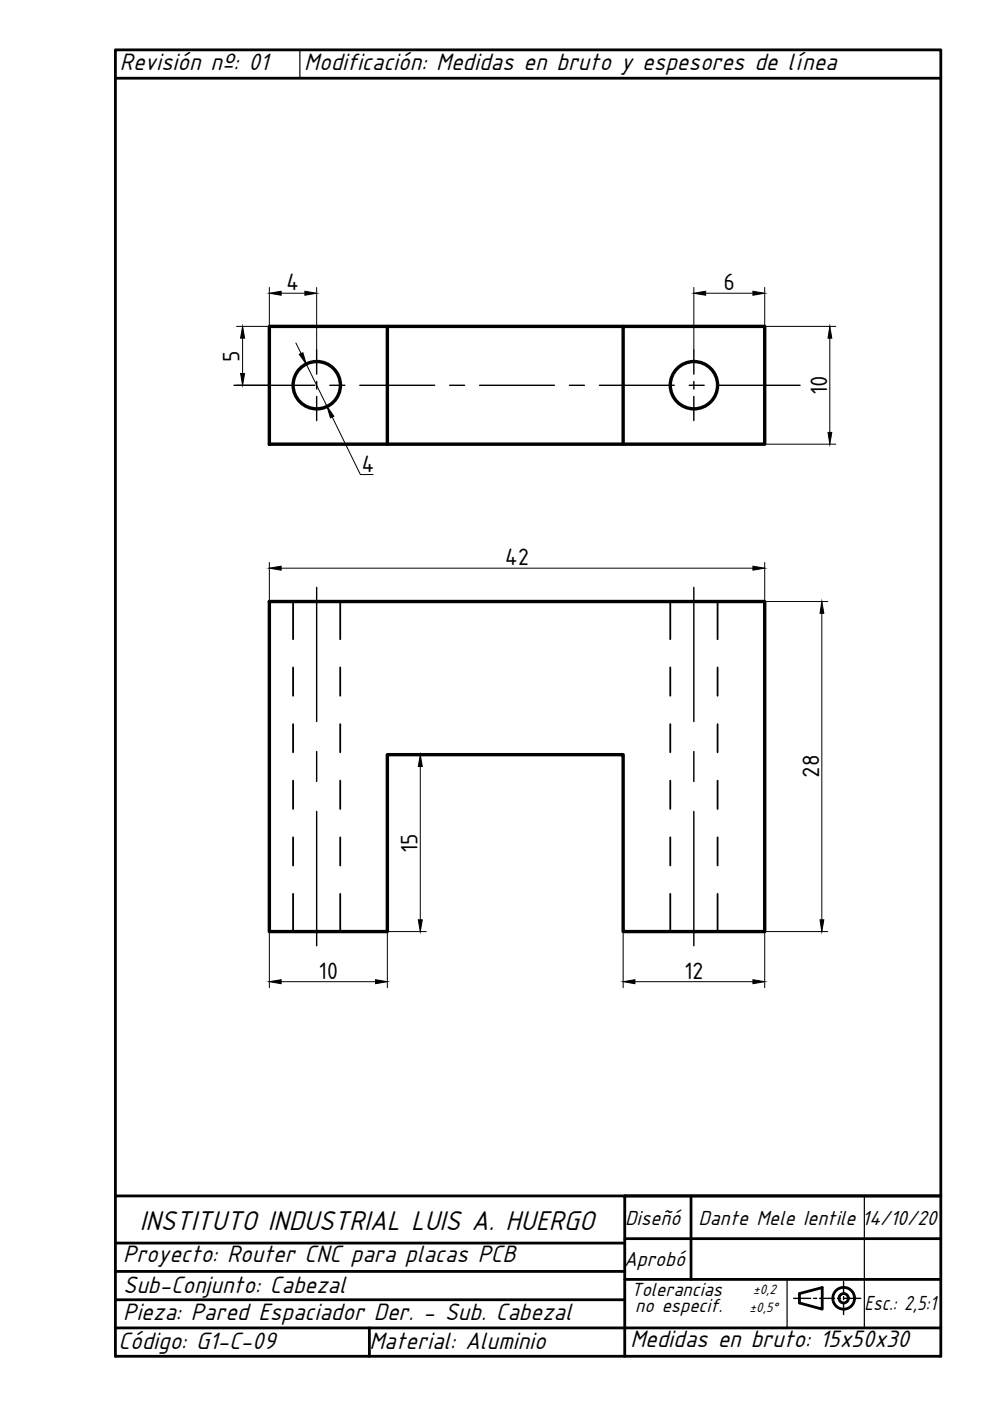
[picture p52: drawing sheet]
<svg xmlns="http://www.w3.org/2000/svg" width="210mm" height="297mm" viewBox="0 0 210 297" stroke-linecap="round" stroke-linejoin="round" font-family="sans-serif">
<defs><g id="words">
<text font-size="6.4" x="29.6" y="260.9">INSTITUTO INDUSTRIAL LUIS A. HUERGO</text>
<g font-size="5.6">
<text x="25.4" y="14.8">Revisión nº: 01</text>
<text x="64.5" y="14.8">Modificación: Medidas en bruto y espesores de línea</text>
<text x="26.1" y="267.6">Proyecto: Router CNC para placas PCB</text>
<text x="26.1" y="274.1">Sub-Conjunto: Cabezal</text>
<text x="26.1" y="279.9">Pieza: Pared Espaciador Der. - Sub. Cabezal</text>
<text x="25.1" y="286">Código: G1-C-09</text>
<text x="78.3" y="286.1">Material: Aluminio</text>
<text x="133.6" y="285.7">Medidas en bruto: 15x50x30</text>
</g>
<g font-size="5.4">
<text x="60.7" y="61.6">4</text>
<text x="153.4" y="61.6">6</text>
<text x="50.8" y="76.7" transform="rotate(-90 50.8 76.7)">5</text>
<text x="175.3" y="83.8" transform="rotate(-90 175.3 83.8)">10</text>
<text x="76.7" y="100">4</text>
<text x="107" y="119.8">42</text>
<text x="173.7" y="165" transform="rotate(-90 173.7 165)">28</text>
<text x="88.5" y="180.9" transform="rotate(-90 88.5 180.9)">15</text>
<text x="67.5" y="207.5">10</text>
<text x="145" y="207.5">12</text>
</g>
<g font-size="4.8">
<text x="132.5" y="259.8">Diseñó</text>
<text x="148.1" y="259.8">Dante Mele Ientile 14/10/20</text>
<text x="132.3" y="268.5">Aprobó</text>
<text x="183.3" y="277.7">Esc.: 2,5:1</text>
</g>
<g font-size="4.5">
<text x="133.8" y="274.7">Tolerancias</text>
<text x="134.7" y="278.2">no especif.</text>
</g>
<g font-size="3.2">
<text x="159.7" y="274.3">±0,2</text>
<text x="158.9" y="278.1">±0,5°</text>
</g>
</g></defs>
<!-- layer: 0 -->
<g fill="none" stroke="#000" stroke-width=".59">
<path d="M24.5 253.6h108v34M132.5 253.6h67M146.5 253.6v17.7M24.5 275.6h108M24.5 269.6h108M24.5 263.6h108M132.5 271.3h67M132.5 262.6h67M169.5 274.3l4.8-1.3v4.6l-4.8-1.3zM24.5 287.6v-277h175v277M24.5 281.5h175M78.3 281.5v6.1"/>
<circle cx="178.9" cy="275.3" r="2.31"/>
<circle cx="178.9" cy="275.3" r=".99"/>
</g>
<!-- layer: DIBUJO -->
<path d="M24.5 16.6h175M24.5 287.6h175" fill="none" stroke="#000" stroke-width=".59"/>
<!-- layer: 0 -->
<g fill="none" stroke="#000" stroke-width=".3">
<path d="M67.1 74.2v5.1M147.1 74.2v5.1M49.6 81.7h17.2M67.1 80.9v1.6M67.1 84.1v5.1M69.9 81.7h3.2M76.3 81.7h15.9M95.3 81.7h3.2M101.7 81.7h15.9M120.7 81.7h3.2M127.1 81.7h15.9M146.1 81.7h3.2"/>
<path d="M147.1 80.9v1.6M147.1 84.1v5.1M152.5 81.7h17.1M67.1 124.5v28.5M147.1 124.5v28.5M67.1 159.3v6.4M147.1 159.3v6.4M67.1 172v28.5M147.1 172v28.5M168.3 275.3h3.6M172.5 275.3h.6M173.8 275.3h3.2"/>
<path d="M177.6 275.3h.6M178.9 271.7v2.6M178.9 274.9v.6M178.9 276.2v2.5M178.9 275.3h3.6"/>
</g>
<path d="M63.6 10.6v6M57.1 127.5h40M122.1 127.5h40M183.3 253.6v27.9M166.9 271.3v10.2" fill="none" stroke="#000" stroke-width=".25"/>
<g fill="none" stroke="#000" stroke-width=".72">
<path d="M57.1 69.2h105v25h-105zM82.1 69.2v25M132.1 69.2v25M57.1 127.5h105v70h-30v-37.5h-50v37.5h-25z"/>
<circle cx="67.2" cy="81.7" r="5"/>
<circle cx="147.1" cy="81.7" r="5"/>
</g>
<g fill="none" stroke="#000" stroke-width=".38">
<path d="M62.1 127.5v8M72.1 127.5v8M142.1 127.5v8M152.1 127.5v8M62.1 141.5v6M62.1 153.5v6M72.1 141.5v6M72.1 153.5v6M142.1 141.5v6M142.1 153.5v6M152.1 141.5v6M152.1 153.5v6"/>
<path d="M62.1 165.5v6M62.1 177.5v6M72.1 165.5v6M72.1 177.5v6M142.1 165.5v6M142.1 177.5v6M152.1 165.5v6M152.1 177.5v6M62.1 189.5v8M72.1 189.5v8M142.1 189.5v8M152.1 189.5v8"/>
</g>
<g fill="none" stroke="#000" stroke-width=".21">
<path d="M51.4 71.7v7.5M57.1 60.9v8.3h-6.9M59.6 62.2h5M62.7 72.7l1.1 2.3M64.9 77.2l4.4 9M67.1 60.9v13.3M147.1 60.9v13.3M149.6 62.2h10M162.1 60.9v8.3h15.1M175.9 71.7v20M50.2 81.7h6.9M70.4 88.4l6 12.2h2.7"/>
<path d="M162.1 94.2h15.1M57.1 119.2v8.3M162.1 119.2v8.3h13.4M59.6 120.5h100M174.2 130v65M82.1 160h8.3M89.1 162.5v32.5M57.1 197.5v11.9M90.4 197.5h-8.3v11.9M132.1 197.5v11.9M175.5 197.5h-13.4v11.9M59.6 208.1h20"/>
<path d="M134.6 208.1h25"/>
</g>
<g fill="#000" stroke="#000" stroke-width=".21">
<path d="M51.4 69.2l.5 2.5h-.9zM51 79.2h.9l-.5 2.5zM57.1 62.2l2.5-.4v.8zM63.5 75.1l.7-.3 .7 2.4zM64.6 61.8l2.5 .4-2.5 .4zM147.1 62.2l2.5-.4v.8zM159.6 61.8l2.5 .4-2.5 .4zM175.9 69.2l.5 2.5h-.8zM69.3 86.2l1.5 2.1-.7 .3zM175.6 91.7h.8l-.5 2.5zM57.1 120.5l2.5-.5v.9zM159.6 120l2.5 .5-2.5 .4z"/>
<path d="M174.2 127.5l.5 2.5h-.8zM89.1 160l.4 2.5h-.8zM88.7 195h.8l-.4 2.5zM173.9 195h.8l-.5 2.5zM57.1 208.1l2.5-.4v.9zM79.6 207.7l2.5 .4-2.5 .5zM132.1 208.1l2.5-.4v.9zM159.6 207.7l2.5 .4-2.5 .5z"/>
</g>
<use href="#words"/>
</svg>
